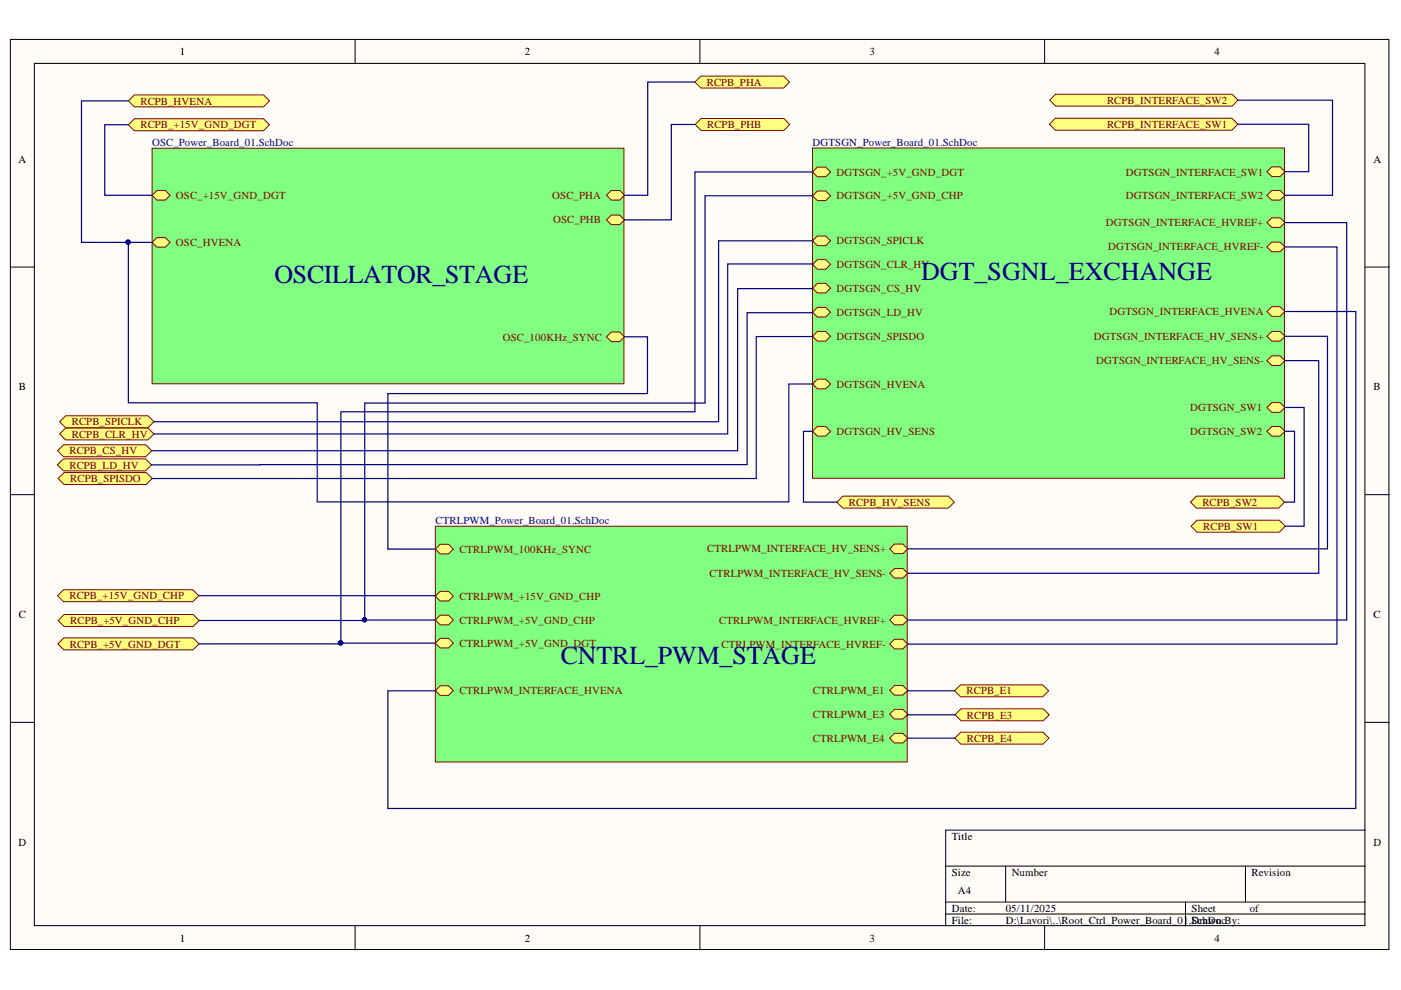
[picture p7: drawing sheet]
<svg xmlns="http://www.w3.org/2000/svg" width="297mm" height="210mm" viewBox="0 0 297 210" stroke-linecap="round" stroke-linejoin="round" font-family="sans-serif">
<defs><g id="words">
<g font-size="5.5" fill="#000080">
<text x="58.2" y="60">OSCILLATOR_STAGE</text>
<text x="195.3" y="59.4">DGT_SGNL_EXCHANGE</text>
<text x="118.9" y="140.8">CNTRL_PWM_STAGE</text>
</g>
<g font-size="2.3">
<text x="38.2" y="11.7">1</text>
<text x="111.3" y="11.7">2</text>
<text x="184.4" y="11.7">3</text>
<text x="257.5" y="11.7">4</text>
<text x="3.9" y="34.5">A</text>
<text x="291.2" y="34.5">A</text>
<text x="4" y="82.8">B</text>
<text x="291.2" y="82.8">B</text>
<text x="4" y="131.1">C</text>
<text x="291.2" y="131.1">C</text>
<text x="3.9" y="179.3">D</text>
<text x="201.8" y="178.1">Title</text>
<text x="291.2" y="179.3">D</text>
<text x="201.8" y="185.7">Size</text>
<text x="214.5" y="185.7">Number</text>
<text x="265.3" y="185.7">Revision</text>
<text x="203.1" y="189.5">A4</text>
<text x="201.8" y="193.3">Date:</text>
<text x="201.8" y="195.8">File:</text>
<text x="213.2" y="193.3">05/11/2025</text>
<text x="213.2" y="195.8">D:\Lavori\..\Root_Ctrl_Power_Board_01</text>
<text x="252" y="195.8">.SchDncBy:</text>
<text x="252.7" y="193.3">Sheet</text>
<text x="252.7" y="195.8">Drawo</text>
<text x="265" y="193.3">of</text>
<text x="38.2" y="199.6">1</text>
<text x="111.3" y="199.6">2</text>
<text x="184.4" y="199.6">3</text>
<text x="257.5" y="199.6">4</text>
</g>
<g font-size="2.3" fill="#800000">
<text x="29.8" y="22.2">RCPB_HVENA</text>
<text x="149.8" y="18.2">RCPB_PHA</text>
<text x="234.7" y="22">RCPB_INTERFACE_SW2</text>
<text x="29.8" y="27.2">RCPB_+15V_GND_DGT</text>
<text x="149.9" y="27.1">RCPB_PHB</text>
<text x="234.7" y="27.1">RCPB_INTERFACE_SW1</text>
<text x="177.3" y="37.2">DGTSGN_+5V_GND_DGT</text>
<text x="238.7" y="37.2">DGTSGN_INTERFACE_SW1</text>
<text x="37.3" y="42.2">OSC_+15V_GND_DGT</text>
<text x="117.1" y="42.2">OSC_PHA</text>
<text x="117.3" y="47.4">OSC_PHB</text>
<text x="177.3" y="42.3">DGTSGN_+5V_GND_CHP</text>
<text x="234.5" y="48">DGTSGN_INTERFACE_HVREF+</text>
<text x="238.7" y="42.2">DGTSGN_INTERFACE_SW2</text>
<text x="37.3" y="52.2">OSC_HVENA</text>
<text x="177.3" y="51.8">DGTSGN_SPICLK</text>
<text x="235" y="53.1">DGTSGN_INTERFACE_HVREF-</text>
<text x="177.3" y="56.8">DGTSGN_CLR_HV</text>
<text x="177.3" y="61.9">DGTSGN_CS_HV</text>
<text x="177.3" y="67">DGTSGN_LD_HV</text>
<text x="235.2" y="66.8">DGTSGN_INTERFACE_HVENA</text>
<text x="106.6" y="72.2">OSC_100KHz_SYNC</text>
<text x="177.3" y="72">DGTSGN_SPISDO</text>
<text x="231.9" y="72">DGTSGN_INTERFACE_HV_SENS+</text>
<text x="232.4" y="77.2">DGTSGN_INTERFACE_HV_SENS-</text>
<text x="177.3" y="82.2">DGTSGN_HVENA</text>
<text x="252.3" y="87.2">DGTSGN_SW1</text>
<text x="15.2" y="92.8">RCPB_CLR_HV</text>
<text x="15.2" y="90.1">RCPB_SPICLK</text>
<text x="177.3" y="92.3">DGTSGN_HV_SENS</text>
<text x="252.3" y="92.3">DGTSGN_SW2</text>
<text x="14.7" y="99.4">RCPB_LD_HV</text>
<text x="14.7" y="96.3">RCPB_CS_HV</text>
<text x="14.9" y="102.2">RCPB_SPISDO</text>
<text x="180" y="107.2">RCPB_HV_SENS</text>
<text x="254.9" y="107.2">RCPB_SW2</text>
<text x="255.1" y="112.3">RCPB_SW1</text>
<text x="97.4" y="117.2">CTRLPWM_100KHz_SYNC</text>
<text x="149.9" y="117.1">CTRLPWM_INTERFACE_HV_SENS+</text>
<text x="150.4" y="122.4">CTRLPWM_INTERFACE_HV_SENS-</text>
<text x="14.7" y="127.1">RCPB_+15V_GND_CHP</text>
<text x="97.4" y="127.2">CTRLPWM_+15V_GND_CHP</text>
<text x="14.8" y="137.3">RCPB_+5V_GND_DGT</text>
<text x="14.9" y="132.3">RCPB_+5V_GND_CHP</text>
<text x="97.4" y="132.3">CTRLPWM_+5V_GND_CHP</text>
<text x="97.4" y="137.2">CTRLPWM_+5V_GND_DGT</text>
<text x="152.5" y="132.3">CTRLPWM_INTERFACE_HVREF+</text>
<text x="153" y="137.3">CTRLPWM_INTERFACE_HVREF-</text>
<text x="97.4" y="147.2">CTRLPWM_INTERFACE_HVENA</text>
<text x="172.4" y="147.1">CTRLPWM_E1</text>
<text x="204.9" y="147.2">RCPB_E1</text>
<text x="172.4" y="152.2">CTRLPWM_E3</text>
<text x="205" y="152.4">RCPB_E3</text>
<text x="172.4" y="157.3">CTRLPWM_E4</text>
<text x="205" y="157.3">RCPB_E4</text>
</g>
<g font-size="2.3" fill="#000080">
<text x="32.2" y="31">OSC_Power_Board_01.SchDoc</text>
<text x="172.3" y="30.9">DGTSGN_Power_Board_01.SchDoc</text>
<text x="92.3" y="111.1">CTRLPWM_Power_Board_01.SchDoc</text>
</g>
</g></defs>
<g fill="#fffcf8" stroke="#000" stroke-width=".21">
<path d="M2.2 8.4h292.3v192.9h-292.3z"/>
<path d="M7.3 13.4h282.1v182.9h-282.1z"/>
</g>
<g fill="none" stroke="#000" stroke-width=".21">
<path d="M75.3 8.4v5M148.4 8.4v5M221.5 8.4v5M2.2 56.6h5.1M289.5 56.6h5.1M2.2 104.9h5.1M289.5 104.9h5.1M2.2 153.2h5.1M289.5 153.2h5.1M289.5 176h-89v20.3M75.3 196.3v5.1M148.4 196.3v5.1"/>
<path d="M200.5 183.6h89M200.5 191.3h89M200.5 193.8h89M213.2 183.6v7.7M221.5 196.3v5.1M251.4 191.3v5M264.1 183.6v7.7"/>
</g>
<path d="M32.3 31.4h100v50h-100z" fill="#80ff80" stroke="#800000" stroke-width=".21"/>
<path d="M32.3 51.4l1-1h1.7l1.1 1-1.1 1h-1.7z" fill-rule="evenodd" fill="#ffff80"/>
<path d="M32.3 51.4l1-1h1.7l1.1 1-1.1 1h-1.7z" fill="none" stroke="#800000" stroke-width=".21"/>
<path d="M128.6 41.4l1-1h1.8l1 1-1 1h-1.8z" fill-rule="evenodd" fill="#ffff80"/>
<path d="M128.6 41.4l1-1h1.8l1 1-1 1h-1.8z" fill="none" stroke="#800000" stroke-width=".21"/>
<path d="M128.6 46.6l1-1h1.8l1 1-1 1h-1.8z" fill-rule="evenodd" fill="#ffff80"/>
<path d="M128.6 46.6l1-1h1.8l1 1-1 1h-1.8z" fill="none" stroke="#800000" stroke-width=".21"/>
<path d="M128.6 71.4l1-1h1.8l1 1-1 1h-1.8z" fill-rule="evenodd" fill="#ffff80"/>
<path d="M128.6 71.4l1-1h1.8l1 1-1 1h-1.8z" fill="none" stroke="#800000" stroke-width=".21"/>
<path d="M32.3 41.4l1-1h1.7l1.1 1-1.1 1h-1.7z" fill-rule="evenodd" fill="#ffff80"/>
<path d="M32.3 41.4l1-1h1.7l1.1 1-1.1 1h-1.7z" fill="none" stroke="#800000" stroke-width=".21"/>
<path d="M172.3 31.4h100v70h-100z" fill="#80ff80" stroke="#800000" stroke-width=".21"/>
<path d="M268.6 76.5l1-1.1h1.8l1 1.1-1 1h-1.8z" fill-rule="evenodd" fill="#ffff80"/>
<path d="M268.6 76.5l1-1.1h1.8l1 1.1-1 1h-1.8z" fill="none" stroke="#800000" stroke-width=".21"/>
<path d="M268.6 71.3l1-1h1.8l1 1-1 1h-1.8z" fill-rule="evenodd" fill="#ffff80"/>
<path d="M268.6 71.3l1-1h1.8l1 1-1 1h-1.8z" fill="none" stroke="#800000" stroke-width=".21"/>
<path d="M268.6 91.5l1-1.1h1.8l1 1.1-1 1h-1.8z" fill-rule="evenodd" fill="#ffff80"/>
<path d="M268.6 91.5l1-1.1h1.8l1 1.1-1 1h-1.8z" fill="none" stroke="#800000" stroke-width=".21"/>
<path d="M268.6 86.4l1-1h1.8l1 1-1 1h-1.8z" fill-rule="evenodd" fill="#ffff80"/>
<path d="M268.6 86.4l1-1h1.8l1 1-1 1h-1.8z" fill="none" stroke="#800000" stroke-width=".21"/>
<path d="M172.3 66.2l1-1h1.8l1 1-1 1h-1.8z" fill-rule="evenodd" fill="#ffff80"/>
<path d="M172.3 66.2l1-1h1.8l1 1-1 1h-1.8z" fill="none" stroke="#800000" stroke-width=".21"/>
<path d="M172.3 61.1l1-1h1.8l1 1-1 1h-1.8z" fill-rule="evenodd" fill="#ffff80"/>
<path d="M172.3 61.1l1-1h1.8l1 1-1 1h-1.8z" fill="none" stroke="#800000" stroke-width=".21"/>
<path d="M172.3 81.4l1-1h1.8l1 1-1 1h-1.8z" fill-rule="evenodd" fill="#ffff80"/>
<path d="M172.3 81.4l1-1h1.8l1 1-1 1h-1.8z" fill="none" stroke="#800000" stroke-width=".21"/>
<path d="M172.3 71.3l1-1h1.8l1 1-1 1h-1.8z" fill-rule="evenodd" fill="#ffff80"/>
<path d="M172.3 71.3l1-1h1.8l1 1-1 1h-1.8z" fill="none" stroke="#800000" stroke-width=".21"/>
<path d="M172.3 56.1l1-1.1h1.8l1 1.1-1 1h-1.8z" fill-rule="evenodd" fill="#ffff80"/>
<path d="M172.3 56.1l1-1.1h1.8l1 1.1-1 1h-1.8z" fill="none" stroke="#800000" stroke-width=".21"/>
<path d="M172.3 51.1l1-1.1h1.8l1 1.1-1 1h-1.8z" fill-rule="evenodd" fill="#ffff80"/>
<path d="M172.3 51.1l1-1.1h1.8l1 1.1-1 1h-1.8z" fill="none" stroke="#800000" stroke-width=".21"/>
<path d="M172.3 36.5l1-1.1h1.8l1 1.1-1 1h-1.8z" fill-rule="evenodd" fill="#ffff80"/>
<path d="M172.3 36.5l1-1.1h1.8l1 1.1-1 1h-1.8z" fill="none" stroke="#800000" stroke-width=".21"/>
<path d="M268.6 52.4l1-1.1h1.8l1 1.1-1 1h-1.8z" fill-rule="evenodd" fill="#ffff80"/>
<path d="M268.6 52.4l1-1.1h1.8l1 1.1-1 1h-1.8z" fill="none" stroke="#800000" stroke-width=".21"/>
<path d="M268.6 47.2l1-1h1.8l1 1-1 1h-1.8z" fill-rule="evenodd" fill="#ffff80"/>
<path d="M268.6 47.2l1-1h1.8l1 1-1 1h-1.8z" fill="none" stroke="#800000" stroke-width=".21"/>
<path d="M172.3 41.5l1-1h1.8l1 1-1 1h-1.8z" fill-rule="evenodd" fill="#ffff80"/>
<path d="M172.3 41.5l1-1h1.8l1 1-1 1h-1.8z" fill="none" stroke="#800000" stroke-width=".21"/>
<path d="M268.6 41.4l1-1h1.8l1 1-1 1h-1.8z" fill-rule="evenodd" fill="#ffff80"/>
<path d="M268.6 41.4l1-1h1.8l1 1-1 1h-1.8z" fill="none" stroke="#800000" stroke-width=".21"/>
<path d="M268.6 36.4l1-1h1.8l1 1-1 1h-1.8z" fill-rule="evenodd" fill="#ffff80"/>
<path d="M268.6 36.4l1-1h1.8l1 1-1 1h-1.8z" fill="none" stroke="#800000" stroke-width=".21"/>
<path d="M268.6 66l1-1h1.8l1 1-1 1.1h-1.8z" fill-rule="evenodd" fill="#ffff80"/>
<path d="M268.6 66l1-1h1.8l1 1-1 1.1h-1.8z" fill="none" stroke="#800000" stroke-width=".21"/>
<path d="M172.3 91.5l1-1.1h1.8l1 1.1-1 1h-1.8z" fill-rule="evenodd" fill="#ffff80"/>
<path d="M172.3 91.5l1-1.1h1.8l1 1.1-1 1h-1.8z" fill="none" stroke="#800000" stroke-width=".21"/>
<path d="M92.3 111.6h100v50h-100z" fill="#80ff80" stroke="#800000" stroke-width=".21"/>
<path d="M188.6 116.4l1-1h1.8l1 1-1 1h-1.8z" fill-rule="evenodd" fill="#ffff80"/>
<path d="M188.6 116.4l1-1h1.8l1 1-1 1h-1.8z" fill="none" stroke="#800000" stroke-width=".21"/>
<path d="M92.3 131.5l1-1.1h1.8l1 1.1-1 1h-1.8z" fill-rule="evenodd" fill="#ffff80"/>
<path d="M92.3 131.5l1-1.1h1.8l1 1.1-1 1h-1.8z" fill="none" stroke="#800000" stroke-width=".21"/>
<path d="M92.3 116.4l1-1h1.8l1 1-1 1h-1.8z" fill-rule="evenodd" fill="#ffff80"/>
<path d="M92.3 116.4l1-1h1.8l1 1-1 1h-1.8z" fill="none" stroke="#800000" stroke-width=".21"/>
<path d="M188.6 136.6l1-1.1h1.8l1 1.1-1 1h-1.8z" fill-rule="evenodd" fill="#ffff80"/>
<path d="M188.6 136.6l1-1.1h1.8l1 1.1-1 1h-1.8z" fill="none" stroke="#800000" stroke-width=".21"/>
<path d="M188.6 131.5l1-1.1h1.8l1 1.1-1 1h-1.8z" fill-rule="evenodd" fill="#ffff80"/>
<path d="M188.6 131.5l1-1.1h1.8l1 1.1-1 1h-1.8z" fill="none" stroke="#800000" stroke-width=".21"/>
<path d="M188.6 121.6l1-1.1h1.8l1 1.1-1 1h-1.8z" fill-rule="evenodd" fill="#ffff80"/>
<path d="M188.6 121.6l1-1.1h1.8l1 1.1-1 1h-1.8z" fill="none" stroke="#800000" stroke-width=".21"/>
<path d="M92.3 136.4l1-1.1h1.8l1 1.1-1 1h-1.8z" fill-rule="evenodd" fill="#ffff80"/>
<path d="M92.3 136.4l1-1.1h1.8l1 1.1-1 1h-1.8z" fill="none" stroke="#800000" stroke-width=".21"/>
<path d="M92.3 146.4l1-1h1.8l1 1-1 1h-1.8z" fill-rule="evenodd" fill="#ffff80"/>
<path d="M92.3 146.4l1-1h1.8l1 1-1 1h-1.8z" fill="none" stroke="#800000" stroke-width=".21"/>
<path d="M188.6 146.4l1-1h1.8l1 1-1 1h-1.8z" fill-rule="evenodd" fill="#ffff80"/>
<path d="M188.6 146.4l1-1h1.8l1 1-1 1h-1.8z" fill="none" stroke="#800000" stroke-width=".21"/>
<path d="M188.6 151.4l1-1h1.8l1 1-1 1h-1.8z" fill-rule="evenodd" fill="#ffff80"/>
<path d="M188.6 151.4l1-1h1.8l1 1-1 1h-1.8z" fill="none" stroke="#800000" stroke-width=".21"/>
<path d="M188.6 156.5l1-1h1.8l1 1-1 1h-1.8z" fill-rule="evenodd" fill="#ffff80"/>
<path d="M188.6 156.5l1-1h1.8l1 1-1 1h-1.8z" fill="none" stroke="#800000" stroke-width=".21"/>
<path d="M92.3 126.4l1-1h1.8l1 1-1 1h-1.8z" fill-rule="evenodd" fill="#ffff80"/>
<path d="M92.3 126.4l1-1h1.8l1 1-1 1h-1.8z" fill="none" stroke="#800000" stroke-width=".21"/>
<g fill="#ffff80" stroke="#800000" stroke-width=".21">
<path d="M27.2 26.4l1.3-1.2h27.4l1.2 1.2-1.2 1.3h-27.4z" fill-rule="evenodd"/>
<path d="M27.2 21.4l1.3-1.3h27.4l1.2 1.3-1.2 1.3h-27.4z" fill-rule="evenodd"/>
<path d="M147.3 17.4l1.3-1.3h17.5l1.3 1.3-1.3 1.3h-17.5z" fill-rule="evenodd"/>
<path d="M147.4 26.4l1.3-1.3h17.5l1.3 1.3-1.3 1.3h-17.5z" fill-rule="evenodd"/>
<path d="M12.2 126.3l1.3-1.3h27.4l1.2 1.3-1.2 1.3h-27.4z" fill-rule="evenodd"/>
<path d="M12.3 131.6l1.3-1.3h27.4l1.2 1.3-1.2 1.2h-27.4z" fill-rule="evenodd"/>
<path d="M12.3 136.5l1.2-1.3h27.4l1.3 1.3-1.3 1.3h-27.4z" fill-rule="evenodd"/>
<path d="M222.5 26.3l1.3-1.2h37.4l1.2 1.2-1.2 1.3h-37.4z" fill-rule="evenodd"/>
<path d="M222.5 21.2l1.3-1.2h37.4l1.3 1.2-1.3 1.3h-37.4z" fill-rule="evenodd"/>
<path d="M252.4 106.5l1.3-1.3h17.4l1.3 1.3-1.3 1.2h-17.4z" fill-rule="evenodd"/>
<path d="M252.5 111.6l1.3-1.3h17.4l1.3 1.3-1.3 1.2h-17.4z" fill-rule="evenodd"/>
<path d="M202.4 146.5l1.3-1.3h17.4l1.2 1.3-1.2 1.2h-17.4z" fill-rule="evenodd"/>
<path d="M202.5 151.6l1.3-1.3h17.4l1.2 1.3-1.2 1.2h-17.4z" fill-rule="evenodd"/>
<path d="M202.4 156.5l1.3-1.3h17.4l1.3 1.3-1.3 1.3h-17.4z" fill-rule="evenodd"/>
<path d="M12.3 101.5l1.3-1.3h17.4l1.3 1.3-1.3 1.2h-17.4z" fill-rule="evenodd"/>
<path d="M12.2 98.6l1.2-1.3h17.5l1.2 1.3-1.2 1.2h-17.5z" fill-rule="evenodd"/>
<path d="M12.2 95.6l1.3-1.3h17.4l1.3 1.3-1.3 1.2h-17.4z" fill-rule="evenodd"/>
<path d="M12.6 92l1.3-1.3h17.5l1.2 1.3-1.2 1.3h-17.5z" fill-rule="evenodd"/>
<path d="M12.6 89.4l1.3-1.3h17.5l1.2 1.3-1.2 1.3h-17.5z" fill-rule="evenodd"/>
</g>
<g fill="none" stroke="#000080" stroke-width=".25">
<path d="M147.3 17.4h-10v24h-4.9M27.2 26.4h-5v15h10.1M27.2 21.4h-9.9v30h9.9v34h40.1v21h100v-25h5M147.4 26.4h-5.1v20.2h-9.9M172.3 36.5h-25v50.8h-75v49.1h20M262.4 26.3h15.1v10.1h-5.1M262.5 21.2h20v20.2h-10.1M27.2 51.4h5.1M172.3 41.5h-22.8v44h-72.2v46M172.3 51.1h-19.9v38.3h-119.8M172.3 56.1l-18-.1v36h-121.7M272.4 52.4h11.1v84.2h-91.1"/>
<path d="M272.4 47.2h13.1v84.3h-93.1M132.4 71.4h4.9v12h-55.1v33h10.1M172.3 61.1l-15.9 .1v34.4h-124.2M172.3 66.2l-13.9 .1v32.2l-126.3 .1M172.3 71.3l-12 .1v30.1h-128M272.4 76.5h7.2v45.1h-87.2M272.4 71.3h9.1v45.1h-89.1M272.4 66h15.1v105.4h-205.3v-24.9l10.1-.1M272.4 91.5h2.1v15h-2.1M272.4 86.4h4.1v25.2h-4M42.1 126.3l50.2 .1M72.3 136.4v.1h-30.1"/>
<path d="M92.3 131.5l-50.1 .1M192.4 146.4l10 .1M192.4 151.4v.2h10.1M192.4 156.5h10"/>
</g>
<g fill="#000080" stroke="#000080" stroke-width=".21">
<circle cx="72.2" cy="136.3" r=".46"/>
<circle cx="77.3" cy="131.4" r=".46"/>
<circle cx="27.2" cy="51.3" r=".46"/>
</g>
<path d="M177.4 106.5l1.3-1.3h22.4l1.2 1.3-1.2 1.2h-22.4z" fill-rule="evenodd" fill="#ffff80" stroke="#800000" stroke-width=".21"/>
<path d="M172.3 91.5h-1.9v15h7" fill="none" stroke="#000080" stroke-width=".25"/>
<use href="#words"/>
</svg>
